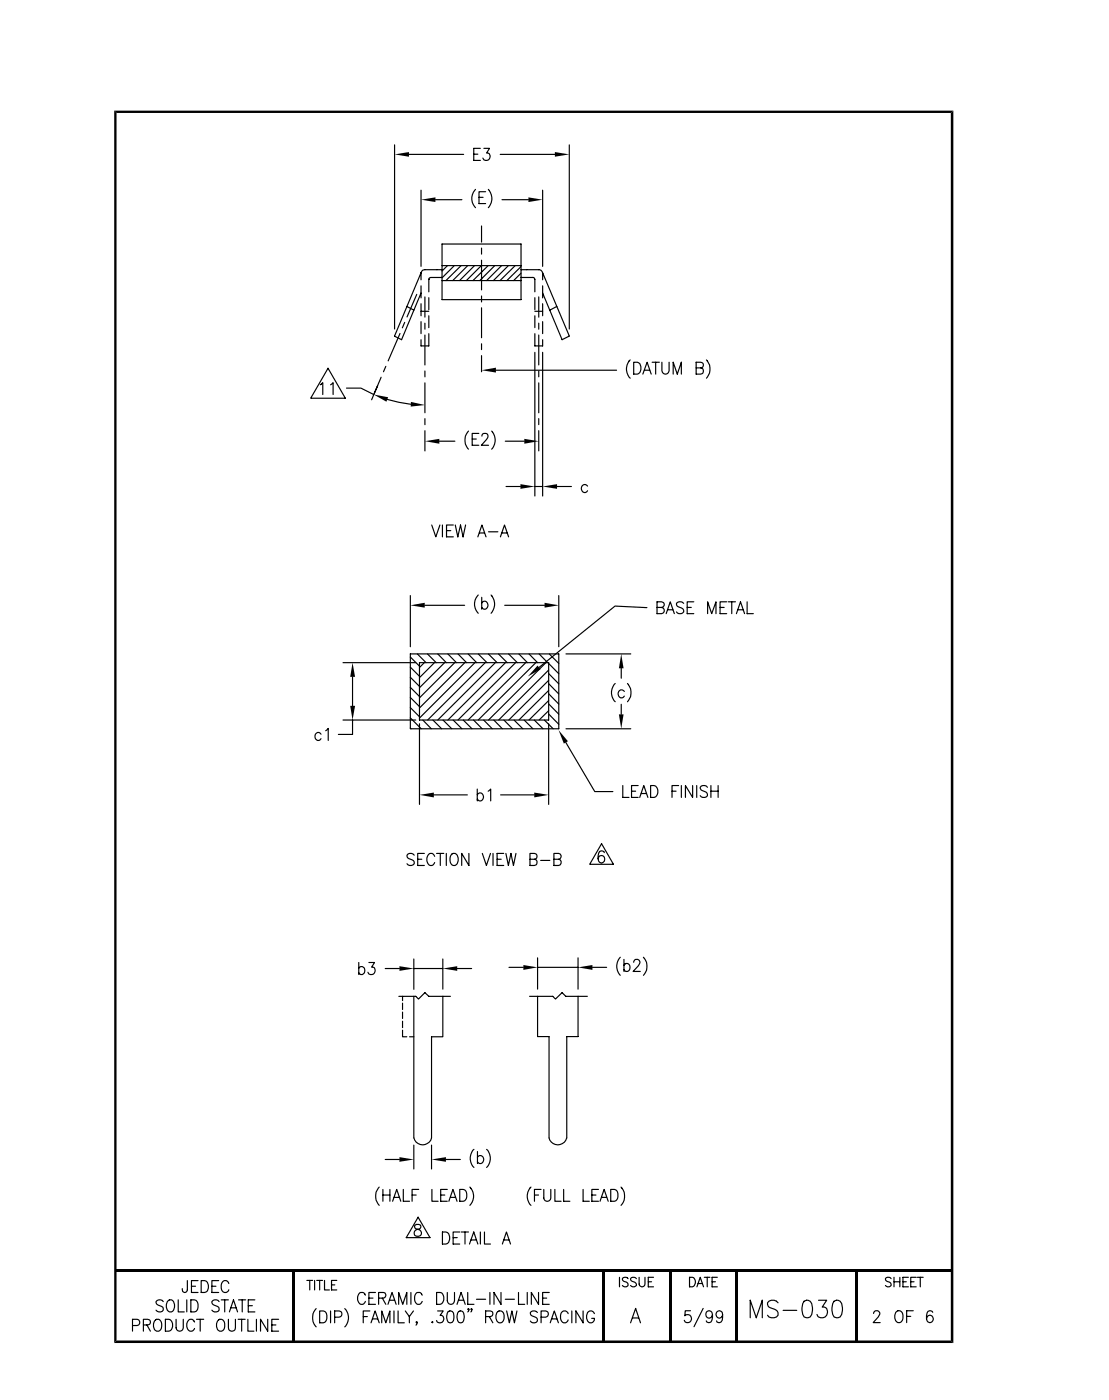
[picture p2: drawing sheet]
<svg xmlns="http://www.w3.org/2000/svg" width="241mm" height="305mm" viewBox="0 0 241 305" stroke-linecap="round" stroke-linejoin="round" font-family="sans-serif">
<g fill="none" stroke="#000" stroke-width=".25">
<path d="M85.9 31.5v40.1M89 33.6h11.9M103.1 33.6h.9M104.5 32.3h-1.4v2.6h1.4M105.3 32.3h1.2l-.6 1a.81 .81 0 0 1 .6 1.3 .81 .81 0 0 1-1.4-.2M108.8 33.6h11.9M123.9 31.5v40.1M91.6 41.4v16.6M91.6 59.6v1.3M91.6 59.4l-5.7 13.8M94.7 43.5h5.8M96.2 58.7h-3.9a.8 .8 0 0 0-.7 .9v-.2"/>
<path d="M96.2 57.8h17.2M96.2 53.1h17.2v12.1h-17.2zM97.4 57.8l-1.2 1.2M98.8 57.8l-2.6 2.7M100.3 57.8l-3.3 3.3M101.8 57.8l-3.3 3.3M103.3 57.8l-3.3 3.3M103.5 41.2a2.83 2.83 0 0 0 0 4M104.2 43h.9M104.7 57.8l-3.2 3.3M104.8 49.2v3.5M104.8 54v1.3"/>
<path d="M104.8 56.6v6.5M105.7 41.7h-1.5v2.6h1.5M106.2 57.8l-3.3 3.3M106.3 41.2a2.95 2.95 0 0 1 0 4M107.7 57.8l-3.3 3.3M109.1 57.8l-3.2 3.3M109.2 43.5h5.8M110.6 57.8l-3.2 3.3M112.1 57.8l-3.3 3.3M113.4 58.7h3.9l.4 .1 .4 .6v1.5M113.4 58l-3.1 3.1M113.4 59.5l-1.6 1.6"/>
<path d="M118.1 41.4v16.6M118.1 59.4l5.8 13.8M83.9 79.8l-.5 1.1M87 72.6l-2.5 6M88.1 70.2l-.6 1.2M88.5 66.7l1.5 .8M90.7 64.1l-2.1 4.9M91.6 62.2v2.7M91.6 66.1v2.6M91.6 70v2.6M91.6 63.8l-4.2 10.2-1.5-.8M91.6 67.8h1.7"/>
<path d="M92.5 64.6v4.4M92.5 70.4v1.3M92.5 72.9v6.6M93.3 60.8v2.7M93.3 64.8v2.6M93.3 68.7v2.6M93.3 72.6v2.7h-1.7v-1.3M96.2 60.4h-2.5l-.3 .2-.1 .2M96.2 61.1h17.2M104.8 64.4v1.3M104.8 67v6.5M104.8 74.8v1.3"/>
<path d="M104.8 77.4v3.5M113.4 60.4h2.6l.3 .2 .1 2.9M113.4 61l-.2 .1M116.4 72.6v2.7h1.7v-1.3M116.4 67.8h1.7M116.4 64.8v2.6M116.4 68.7v2.6M116.4 76.7v31.3M117.2 64.6v4.4M117.2 70.4v1.3M117.2 72.9v6.6M118.1 62.2v2.7"/>
<path d="M118.1 66.1v2.6M118.1 70v2.6M118.1 76.7v31.3M118.1 63.8l4.2 10.2 1.5-.8M121.2 66.7l-1.6 .8M137.1 78.4a2.83 2.83 0 0 0 0 3.9M137.9 78.9h.8a1.44 1.44 0 0 1 .8 1.3 1.44 1.44 0 0 1-.8 1.2h-.8zM141.9 78.9h1.6M142.7 78.9v2.5M144 78.9v1.8a.79 .79 0 0 0 .8 .8 .79 .79 0 0 0 .8-.8v-1.8M153.7 78.4a2.95 2.95 0 0 1 0 3.9M69.7 83.8l.5-.5v2.6"/>
<path d="M71.4 80.2l3.7 6.5h-7.5zM71.9 83.8l.6-.5v2.6M75.4 84.5h3.1l2.8 1.4M82.2 84l-.8 1.6M82.9 82.1l-2 4.9M84.2 87l5.2 1M92.5 80.8v1.2M92.5 83.4v6.5M92.5 91.1v1.4M92.5 93.8v4.4M95.6 96.1h3.4M101.9 93.9a2.9 2.9 0 0 0 0 3.9"/>
<path d="M102.7 95.6h.9M104.2 94.4h-1.5v2.5h1.5M104.9 95v-.4a.81 .81 0 0 1 1.1-.2l.1 .2a.96 .96 0 0 1-.3 1.1l-1.1 1.2h1.6M107 93.9a2.9 2.9 0 0 1 0 3.9M107.9 80.6h26.3M109.9 96.1h4.2M117.2 80.8v1.2M117.2 83.4v6.5M117.2 91.1v1.4M117.2 93.8v4.4M139.9 81.4l.9-2.5 .9 2.5M140.2 80.6h1.2"/>
<path d="M146.5 81.4v-2.5l.9 2.5 .9-2.5v2.5M151.5 80.1l1.3-.1 .2-.4v-.5l-.5-.2h-1v2.5h1a.69 .69 0 0 0 .6-.6 .69 .69 0 0 0-.6-.7M93.9 114.3l.9 2.6 .9-2.6M96.3 114.3v2.6M97.2 115.5h.9M98.6 114.3h-1.4v2.6h1.4M99.1 114.3l.5 2.6 .6-2.6 .6 2.6 .5-2.6M104 116.9l.9-2.6 .8 2.6M104.3 116h1.1M106.3 115.8h2M108.9 116.9l.9-2.6 .9 2.6M109.2 116h1.1"/>
<path d="M110.1 105.9h3.1M116.4 105.9h1.7M121.2 105.9h3.1M127.8 105.8a.84 .84 0 0 0-1.4 .3 .84 .84 0 0 0 1 1.1l.4-.4M89.3 129.7v11.1M92.4 131.8h8.7M104.1 129.5a2.83 2.83 0 0 0 0 4M104.8 131.3a.79 .79 0 0 1 1.2-.2 .79 .79 0 0 1 0 1.1 .67 .67 0 0 1-.6 .5 .67 .67 0 0 1-.6-.5M104.8 130v2.6M106.8 129.5a2.95 2.95 0 0 1 0 4M109.8 131.8h8.7M121.6 129.7v11.1"/>
<path d="M140.8 132.3l-7-.3-16.5 13.3M143 132.2h.9a.64 .64 0 0 0 .5-1l-.5-.2h-.9v2.6h.9a.68 .68 0 0 0 .6-.7 .68 .68 0 0 0-.6-.7M144.9 133.6l.9-2.6 .9 2.6M145.3 132.8h1.1M148.8 131.4a.87 .87 0 0 0-.9-.4 .87 .87 0 0 0-.7 .6l.4 .5a1.26 1.26 0 0 1 1.2 .8v.3a.95 .95 0 0 1-1.6 0M149.5 132.2h.9M151 131h-1.5v2.6h1.5M154 133.6v-2.6l.9 2.6 .9-2.6v2.6M156.7 132.2h.9M158.1 131h-1.4v2.6h1.4M158.5 131h1.5M159.2 131v2.6"/>
<path d="M160.2 133.6l.9-2.6 .9 2.6M160.6 132.8h1.1M162.6 131v2.6h1.3M69.8 159.9a.78 .78 0 0 0-1.1-.2 .78 .78 0 0 0-.1 1.1 .67 .67 0 0 0 .6 .4 .67 .67 0 0 0 .6-.4M70.9 159.1l.5-.5v2.6M74.6 144.3h15.9M74.6 156.8h15.9M76.7 156.8v3.1h-3.1M76.7 147.4v6.3M89.3 142.4h32.3v16.3h-32.3zM89.3 143l2 2M89.3 145.2l2 2"/>
<path d="M89.3 147.4l2 2M89.3 149.6l2 2M89.3 151.8l2 2M89.3 154.1l2 1.9M89.3 156.3l2.4 2.4M89.3 158.5l.2 .2M90.8 142.4l1.9 1.9M91.3 144.3h28.1v12.5h-28.1zM91.3 157.6v17.5M92 156.8l1.9 1.9M92.3 144.3l-1 1M93 142.4l1.9 1.9"/>
<path d="M94.2 156.8l1.9 1.9M94.5 144.3l-3.2 3.2M95.2 142.4l1.9 1.9M96.4 156.8l1.9 1.9M96.7 144.3l-5.4 5.4M97.5 142.4l1.8 1.9M98.6 156.8l1.9 1.9M98.9 144.3l-7.6 7.6M99.7 142.4l1.8 1.9M100.8 156.8l1.9 1.9M101.1 144.3l-9.8 9.8M101.9 142.4l1.8 1.9"/>
<path d="M103 156.8l1.9 1.9M103.3 144.3l-12 12M104.1 142.4l1.9 1.9M105.2 156.8l1.9 1.9M105.6 144.3l-12.6 12.5M106.3 142.4l1.9 1.9M107.4 156.8l1.9 1.9M107.8 144.3l-12.6 12.5M108.5 142.4l1.9 1.9M109.6 156.8l1.9 1.9M110 144.3l-12.5 12.5M110.7 142.4l1.9 1.9"/>
<path d="M111.8 156.8l1.9 1.9M112.2 144.3l-12.5 12.5M112.9 142.4l1.9 1.9M114 156.8l2 1.9M114.4 144.3l-12.5 12.5M115.1 142.4l1.9 1.9M116.2 156.8l2 1.9M116.6 144.3l-12.5 12.5M117.3 142.4l1.9 1.9M118.4 156.8l2 1.9M118.8 144.3l-12.5 12.5M119.4 157.6v17.5"/>
<path d="M119.4 145.9l-10.9 10.9M119.4 148.1l-8.7 8.7M119.4 150.3l-6.5 6.5M119.4 152.5l-4.3 4.3M119.4 154.7l-2.1 2.1M119.4 144.4l2.2 2.3M119.4 146.6l2.2 2.3M119.4 148.8l2.2 2.3M119.4 151l2.2 2.3M119.4 153.2l2.2 2.3M119.4 155.4l2.2 2.3M119.5 142.4l2.1 2"/>
<path d="M123.1 142.4h14.1M123.1 158.7h14.1M133.9 148.8a2.83 2.83 0 0 0 0 4M135.2 145.5v2.2M135.2 153.3v2.2M135.8 150.5a.84 .84 0 0 0-1.4 .3 .84 .84 0 0 0 1 1.1l.4-.3M136.5 148.8a2.95 2.95 0 0 1 0 4M94.4 173.1h7.3M103.8 173a.79 .79 0 0 1 1.2-.2 .79 .79 0 0 1 .1 1.2 .67 .67 0 0 1-.6 .4 .67 .67 0 0 1-.7-.4M103.8 171.8v2.6M106.2 172.3l.6-.5v2.6M108.9 173.1h7.3"/>
<path d="M123.1 161.6l6.3 10.7h3.9M135.5 171v2.6h1.4M137.4 172.3h.9M138.9 171h-1.5v2.6h1.5M139.2 173.6l.9-2.6 .9 2.6M139.5 172.8h1.2M141.6 171a1.38 1.38 0 0 1 1.5 .8 1.38 1.38 0 0 1-.4 1.7l-1.1 .1zM146.2 172.3h.9M147.7 171h-1.5v2.6M148.3 171v2.6M150.7 171v2.6l-1.6-2.6v2.6M151.6 171v2.6"/>
<path d="M153.9 171.4a.85 .85 0 0 0-.8-.4 .85 .85 0 0 0-.7 .6l.2 .4 .9 .4a.62 .62 0 0 1 .4 .6 .62 .62 0 0 1-.5 .6l-.8-.1-.2-.3M154.7 172.3h1.6M154.7 171v2.6M156.3 171v2.6M90.1 186.2a.85 .85 0 0 0-.8-.4 .85 .85 0 0 0-.7 .6l.4 .5a1.35 1.35 0 0 1 1.1 .8 .84 .84 0 0 1-.6 .7 .84 .84 0 0 1-.9-.4M90.9 187.1h.9M92.3 185.8h-1.4v2.6h1.4M94.6 186.4a.8 .8 0 0 0-1.3-.5 1.61 1.61 0 0 0 .3 2.5 .84 .84 0 0 0 1-.6M95 185.8h1.6M95.8 185.8v2.6M97.1 185.8v2.6M98.3 185.9a.77 .77 0 0 1 1.2 .3 1.67 1.67 0 0 1-.5 2.2 1.16 1.16 0 0 1-1.1-1.6z"/>
<path d="M102 185.8v2.6l-1.5-2.6v2.6M104.9 185.8l.9 2.6 .9-2.6M107.3 185.8v2.6M108.2 187.1h.9M109.6 185.8h-1.4v2.6h1.4M110.1 185.8l.5 2.6 .6-2.6 .5 2.6 .6-2.6M115.3 187.1l1.3-.2 .2-.3-.2-.7-1.3-.1v2.6l1.3-.1a.7 .7 0 0 0 .3-.7 .7 .7 0 0 0-.6-.5M117.6 187.3h2M120.5 187.1h1a.64 .64 0 0 0 .6-.7 .64 .64 0 0 0-.6-.6h-1v2.6h1a.69 .69 0 0 0 .6-.7 .69 .69 0 0 0-.6-.6M130.9 183.7l2.6 4.5h-5.2zM131.5 185.6a.66 .66 0 0 0-1-.2 2.19 2.19 0 0 0 0 2.3 .75 .75 0 0 0 1-.2 .75 .75 0 0 0-.2-1 .75 .75 0 0 0-1 .1l-.2 .4M78.1 210.8a.8 .8 0 0 1 1.1-.1 .8 .8 0 0 1 .1 1.1 .67 .67 0 0 1-.6 .4 .67 .67 0 0 1-.6-.4"/>
<path d="M78.1 209.5v2.7M80.3 209.5h1.2l-.6 1.1h.3a.83 .83 0 0 1 .2 1.3 .83 .83 0 0 1-1.3-.2M83.8 210.9h3.1M86.8 216.9h3.7l.6 .6 1.4-1.4 .8 .8h4.7M87.6 216.9v.9M87.6 218.4v1.4M90 216.9v30.8a1.98 1.98 0 0 0 2 1.6 1.98 1.98 0 0 0 1.9-1.6v-22h2.5v-8.8M90 208.8v6.6M90 210.9h6.4M96.4 208.8v6.5M99.5 210.9h3.1M110.7 210.6h3.2"/>
<path d="M115.2 216.9h5.1l.6 .6 1.4-1.4 .8 .8h4.7M117 216.9v8.8h2.5M117 208.5v6.8M117 210.6h8.8M125.8 208.5v6.8M125.8 216.9v8.8h-2.5M128.9 210.6h3.1M135 208.4a2.9 2.9 0 0 0 0 3.9M135.8 210.1a.72 .72 0 0 1 .9-.3 .72 .72 0 0 1 .4 .9 .69 .69 0 0 1-.5 .8 .69 .69 0 0 1-.8-.4M135.8 208.9v2.6M137.9 209.5l.4-.6 .7 .1a.78 .78 0 0 1-.1 1.3l-1.1 1.2h1.5M140 208.4a2.9 2.9 0 0 1 0 3.9"/>
<path d="M87.6 224.3v1.4h.9M87.6 220.3v1.4M87.6 222.3v1.4M89.1 225.7h.9M119.5 225.7v22a1.98 1.98 0 0 0 1.9 1.6 1.98 1.98 0 0 0 1.9-1.6v-22M82.5 258.4a2.95 2.95 0 0 0 0 4M83.3 259v2.5M83.8 252.4h3.1M84.8 259v2.5M87.8 259v2.5h1.3M90 249.3v5.2M91.1 259h-1.4v2.5"/>
<path d="M93.9 249.3v5.2M94 259v2.5h1.3M97 252.4h3.2M97.3 259h-1.4v2.5h1.4M100 259a1.35 1.35 0 0 1 1.5 .6 1.35 1.35 0 0 1-.2 1.6l-.5 .3h-.8zM102.2 258.4a2.83 2.83 0 0 1 0 4M103.1 250.2a2.78 2.78 0 0 0 0 4M103.9 251.9a.84 .84 0 0 1 1.4 .3 .84 .84 0 0 1-.9 1.1l-.5-.4M103.9 250.7v2.6M105.9 250.2a2.78 2.78 0 0 1 0 4M115.5 258.4a2.83 2.83 0 0 0 0 4M117.7 259h-1.4v2.5"/>
<path d="M118.3 259v1.8a.76 .76 0 0 0 .8 .7 .76 .76 0 0 0 .7-.7v-1.8M120.7 259v2.5h1.4M122.6 259v2.5h1.4M126.9 259v2.5h1.3M130.2 259h-1.4v2.5h1.4M132.9 259a1.35 1.35 0 0 1 1.5 .6 1.35 1.35 0 0 1-.2 1.6l-.5 .3h-.8zM135.1 258.4a2.95 2.95 0 0 1 0 4M40.8 278.8l-.2 2.4a.56 .56 0 0 1-.8 0l-.1-.7M43.1 278.8h-1.4v2.6h1.4M43.8 278.8a1.35 1.35 0 0 1 1.5 .9 1.35 1.35 0 0 1-.8 1.7h-.7zM47.6 278.8h-1.5v2.6h1.5M49.8 279.4a.84 .84 0 0 0-1-.6 .84 .84 0 0 0-.7 1 1.13 1.13 0 0 0 1.1 1.6l.5-.3 .1-.3"/>
<path d="M66.8 278.8h1.2M67.4 278.8v2M68.5 278.8v2M68.9 278.8h1.3M69.6 278.8v2M70.6 278.8v2h1.1M72.1 279.7h.8M73.3 278.8h-1.2v2h1.2M83.3 260.2h1.5M85.4 261.5l.9-2.5 .9 2.5M85.8 260.7h1.1M89.7 260.2h.9"/>
<path d="M90.3 266.7a.52 .52 0 0 0 .3 .8 .91 .91 0 0 1 .9 .5 .91 .91 0 0 1-.1 1 .87 .87 0 0 1-1.3-.4 .95 .95 0 0 1 1.1-1.1 .52 .52 0 0 0 .2-.8l-.3-.1zM91 265l2.6 4.5h-5.2zM95.9 260.2h.9M96.3 268.2h.7a1.45 1.45 0 0 1 .9 1.3 1.45 1.45 0 0 1-.9 1.3h-.7zM97.7 261.5l.9-2.5 .8 2.5M98 260.7h1.1M98.6 269.5h.9M100 268.2h-1.4v2.6h1.4M100.4 268.2h1.5M101.2 268.2v2.6M102.2 270.8l.9-2.6 .9 2.6M102.5 270h1.1"/>
<path d="M104.5 268.2v2.6M105.4 268.2v2.6h1.3M109.3 270.8l.9-2.6 .9 2.6M109.6 270h1.1M116.3 260.2h.9M128.8 260.2h.9M130.6 261.5l.8-2.5 .9 2.5M130.9 260.7h1.1M134.8 278.1v2.1M136.7 278.4a.68 .68 0 0 0-.7-.3 .68 .68 0 0 0-.6 .5l.4 .4 .7 .3a.51 .51 0 0 1 .1 .5 .51 .51 0 0 1-.4 .4h-.3l-.5-.3M138.5 278.4a.71 .71 0 0 0-.7-.3 .71 .71 0 0 0-.6 .5l.2 .2 .7 .3 .4 .5a.69 .69 0 0 1-.6 .6 .69 .69 0 0 1-.7-.3M139.1 278.1v1.5a.64 .64 0 0 0 .6 .6 .64 .64 0 0 0 .6-.6v-1.5"/>
<path d="M141.1 279.1h.7M142.2 278.1h-1.1v2.1h1.1M150 278.1a1.06 1.06 0 0 1 1.3 1 1.06 1.06 0 0 1-1.3 1.1zM151.9 279.4h.9M153.2 278.1h1.3M153.9 278.1v2.1M154.9 279.1h.8M156.1 278.1h-1.2v2.1h1.2M193.9 278.4a.67 .67 0 0 0-.7-.3 .67 .67 0 0 0-.5 .5l.3 .4 .7 .3a.51 .51 0 0 1 .2 .5 .51 .51 0 0 1-.4 .4h-.4l-.4-.3M194.5 278.1v2.1M194.5 279.1h1.3M195.8 278.1v2.1"/>
<path d="M196.5 279.1h.7M197.7 278.1h-1.2v2.1h1.2M198.2 279.1h.7M199.3 278.1h-1.1v2.1h1.1M199.6 278.1h1.3M200.2 278.1v2.1M28.8 288.6h1a.69 .69 0 0 0 .6-.7 .69 .69 0 0 0-.6-.7h-1v2.6M31.2 288.5l1.3-.2 .2-.3-.1-.5-.4-.3h-1v2.6M32 288.5l.7 1.3M33.6 287.6l.5-.4a1.16 1.16 0 0 1 1.1 1.6 .88 .88 0 0 1-.6 .9 .88 .88 0 0 1-1-.2 1.91 1.91 0 0 1 0-1.9zM35.5 283.4a.85 .85 0 0 0-.9-.4 .85 .85 0 0 0-.6 .6 1.55 1.55 0 0 0 1.3 .9 .63 .63 0 0 1 0 1 1.03 1.03 0 0 1-1.3-.3M36 287.2a1.38 1.38 0 0 1 1.5 .8 1.38 1.38 0 0 1-.4 1.7l-1.1 .1z"/>
<path d="M36.4 283.4a.76 .76 0 0 1 1.4 0 1.67 1.67 0 0 1-.5 2.2h-.4a1.48 1.48 0 0 1-.5-2.2zM38.3 287.2v1.9a.79 .79 0 0 0 .8 .7 .79 .79 0 0 0 .8-.7v-1.9M38.8 283v2.6h1.3M40.6 283v2.6M41.5 283a1.38 1.38 0 0 1 1.5 .6 1.38 1.38 0 0 1-.1 1.6l-.6 .4h-.8zM41.7 280h.8M42.3 287.8a.81 .81 0 0 0-1.2-.4 1.56 1.56 0 0 0 .2 2.4 .86 .86 0 0 0 1-.6M42.8 287.2h1.5M43.6 287.2v2.6M46.1 280h.9M47.3 287.6a.85 .85 0 0 1 1.1-.3 .85 .85 0 0 1 .5 .9 1.13 1.13 0 0 1-1.1 1.6 1.6 1.6 0 0 1-.5-2.2zM47.7 283.4a.85 .85 0 0 0-.9-.4 .85 .85 0 0 0-.7 .6 1.55 1.55 0 0 0 1.4 .9 .63 .63 0 0 1 0 1 1 1 0 0 1-1.4-.3"/>
<path d="M48.1 283h1.6M48.9 283v2.6M49.7 287.2v1.9a.76 .76 0 0 0 .8 .7 .76 .76 0 0 0 .7-.7v-1.9M49.9 285.6l.9-2.6 .9 2.6M50.2 284.7h1.2M51.8 287.2h1.5M51.9 283h1.6M52.6 287.2v2.6M52.7 283v2.6M53.9 287.2v2.6h1.3M54 284.3h.9M55.5 283h-1.5v2.6h1.5"/>
<path d="M55.8 287.2v2.6M58.3 287.2v2.6l-1.6-2.6v2.6M59.1 288.5h.9M60.6 287.2h-1.5v2.6h1.5M68.8 284.9a2.95 2.95 0 0 0 0 4M69.6 285.4a1.35 1.35 0 0 1 1.4 .6 1.35 1.35 0 0 1-.1 1.6l-.5 .4h-.8zM71.9 285.4v2.6M72.8 286.8h1a.68 .68 0 0 0 .6-.7 .68 .68 0 0 0-.6-.7h-1v2.6M75 284.9a2.83 2.83 0 0 1 0 4M79 286.6h.9M79.5 282a.87 .87 0 0 0-1-.6 .87 .87 0 0 0-.7 1 1.2 1.2 0 0 0 1.2 1.6l.5-.7M80.3 282.6h.9"/>
<path d="M80.5 285.4h-1.5v2.6M80.7 288l.9-2.6 .9 2.6M81.1 287.1h1.1M81.7 281.4h-1.4v2.6h1.4M82.4 282.6h1a.62 .62 0 0 0 .6-.6 .62 .62 0 0 0-.6-.6h-1v2.6M83.1 288v-2.6l.8 2.6 .9-2.6v2.6M83.2 282.6l.7 1.4M84.4 284l.9-2.6 .9 2.6M84.8 283.1h1.1M85.7 285.4v2.6M86.6 285.4v2.6h1.4M86.7 284v-2.6l.9 2.6 .9-2.6v2.6"/>
<path d="M88.2 285.4l.9 1.2M89.1 286.6v1.4M89.4 281.4v2.6M90 285.4l-.9 1.2M90.8 287.9l-.2 .1-.1-.1 .1-.2a.49 .49 0 0 1-.1 .8M91.9 282a.85 .85 0 0 0-1-.6 .85 .85 0 0 0-.7 1 1.16 1.16 0 0 0 1.1 1.6l.6-.7M94 287.9l.1-.2 .1 .2-.1 .1zM95 281.4h.8a1.41 1.41 0 0 1 .8 1.3 1.41 1.41 0 0 1-.8 1.3h-.8zM95.2 285.4h1.2l-.6 1a.81 .81 0 0 1 .6 1.3 .81 .81 0 0 1-1.4-.2M97.3 281.4v1.8a.78 .78 0 0 0 .8 .8 .78 .78 0 0 0 .8-.8v-1.8M97.5 285.5a.77 .77 0 0 1 1.2 .4 2.47 2.47 0 0 1-.3 2l-.5 .1a1.49 1.49 0 0 1-.6-2.1zM99.4 284l.9-2.6 .9 2.6"/>
<path d="M99.8 285.5a.72 .72 0 0 1 1.1 .4 2.26 2.26 0 0 1-.2 2l-.6 .1a1.49 1.49 0 0 1-.5-2.1zM99.8 283.1h1.1M101.8 281.4v2.6h1.3M102 285l-.1 .2-.1-.2 .1-.1 .1 .1-.2 .6M102.6 285.2l.1-.2-.1 .2-.2-.2 .2-.1 .1 .4-.3 .3M103.7 282.9h2M105.7 286.6l1.3-.1 .2-.4-.1-.5-.4-.2h-1v2.6M106.5 286.6l.7 1.4M106.6 281.4v2.6M108.1 285.7a.87 .87 0 0 1 1.1-.2 .87 .87 0 0 1 .5 .9 1.16 1.16 0 0 1-1.1 1.6 1.65 1.65 0 0 1-.5-2.3zM109 281.4v2.6l-1.5-2.6v2.6M109.9 282.9h2"/>
<path d="M110.2 285.4l.6 2.6 .6-2.6 .5 2.6 .6-2.6M112.8 281.4v2.6h1.4M114.7 281.4v2.6M116.9 285.7a.84 .84 0 0 0-.8-.3 .84 .84 0 0 0-.7 .6l.2 .4 .9 .4a.63 .63 0 0 1 .4 .6 .63 .63 0 0 1-.5 .6l-.8-.1-.2-.3M117.2 281.4v2.6l-1.6-2.6v2.6M117.7 286.8h1a.69 .69 0 0 0 .6-.7 .69 .69 0 0 0-.6-.7h-1v2.6M118.1 282.6h.9M119.5 281.4h-1.4v2.6h1.4M119.7 288l.9-2.6 .9 2.6M120.1 287.1h1.1M123.6 286a.85 .85 0 0 0-1-.6 .85 .85 0 0 0-.6 1 1.16 1.16 0 0 0 1.1 1.6l.5-.6M124.4 285.4v2.6"/>
<path d="M126.9 285.4v2.6l-1.6-2.6v2.6M129.3 286a.82 .82 0 0 0-.6-.6 .82 .82 0 0 0-.9 .3 1.65 1.65 0 0 0 .5 2.3 .83 .83 0 0 0 1-1h-.6M137.2 288l1.1-3.1 1.1 3.1M137.6 286.9h1.3M150.2 285.4h-1.1l-.1 1.1a.84 .84 0 0 1 1.3 0 .84 .84 0 0 1-.2 1.2 .84 .84 0 0 1-1.2-.3M151.6 280.2l.8-2.1 .7 2.1M153 284.9l-2 3.9M155 286.2a.76 .76 0 0 1-.9 .7 .76 .76 0 0 1-.5-1.1 .76 .76 0 0 1 1.1-.3 1.93 1.93 0 0 1 0 2.3 .66 .66 0 0 1-1-.2M157.2 286.2a.76 .76 0 0 1-1.1 .6 .76 .76 0 0 1 0-1.3 .71 .71 0 0 1 1 .2 2.68 2.68 0 0 1-.2 2.1 .61 .61 0 0 1-1-.2M163.2 286.9v-3.8l1.3 3.8 1.4-3.8v3.8M169.3 283.6a1.41 1.41 0 0 0-2.3 0 .93 .93 0 0 0 .6 1.1 1.77 1.77 0 0 1 1.7 1.1v.5a1.41 1.41 0 0 1-2.3 0M170.4 285.3h3"/>
<path d="M175 283.3a1.04 1.04 0 0 1 1.6 .5 3.4 3.4 0 0 1-.3 2.9 1.05 1.05 0 0 1-1.6-.5 3.5 3.5 0 0 1 .3-2.9zM178.1 283.1h1.8l-1 1.5h.5a1.21 1.21 0 0 1 .3 1.9 1.21 1.21 0 0 1-1.9-.3M181.5 283.3a1.04 1.04 0 0 1 1.6 .5 3.4 3.4 0 0 1-.3 2.9 1.05 1.05 0 0 1-1.6-.5 3.5 3.5 0 0 1 .3-2.9zM190.1 286l.2-.5 .2-.1a.75 .75 0 0 1 .9 .4l-.3 .9-1.1 1.3h1.5M194.9 285.7a.87 .87 0 0 1 1-.3 .87 .87 0 0 1 .6 .9 1.16 1.16 0 0 1-1.1 1.7 1.6 1.6 0 0 1-.5-2.3zM197.3 286.6h.9M198.7 285.4h-1.4v2.6M202.9 285.7a.69 .69 0 0 0-1-.2 1.6 1.6 0 0 0 .4 2.5 .76 .76 0 0 0 .8-.7 .76 .76 0 0 0-.7-.9 .76 .76 0 0 0-.8 .7"/>
</g>
<g fill="#000">
<path d="M24.8 24.1h182.6l-.5 .5h-181.5zM85.9 33.6l3.1-.5v1zM120.7 33.1l3.2 .5-3.2 .5zM206.9 24.6l.5-.5v268.3l-.5-.6zM91.6 43.5l3.1-.5v1zM115 43l3.1 .5-3.1 .5zM81.3 85.9l3.2 .6-.4 1zM89.4 87.5l3.1 .7-3.1 .3zM92.5 96.1l3.1-.6v1.1zM104.8 80.6l3.1-.5v1zM114.1 95.5l3.1 .6-3.1 .5zM113.2 105.4l3.2 .5-3.2 .5z"/>
<path d="M118.1 105.9l3.1-.5v1zM89.3 131.8l3.1-.6v1.1zM118.5 131.2l3.1 .6-3.1 .5zM76.7 144.3l.6 3.1h-1.1zM76.2 153.7h1.1l-.6 3.1zM117 144.9l.6 .8-2.7 1.6zM134.7 155.5h1l-.5 3.2zM135.2 142.4l.5 3.1h-1zM91.3 173.1l3.1-.5v1zM116.2 172.6l3.2 .5-3.2 .5zM121.5 159l2.1 2.4-.9 .5zM86.9 210.4l3.1 .5-3.1 .5z"/>
<path d="M96.4 210.9l3.1-.5v1zM113.9 210.1l3.1 .5-3.1 .6zM125.8 210.6l3.1-.5v1.1zM86.9 251.9l3.1 .5-3.1 .5zM93.9 252.4l3.1-.5v1zM25.1 276.3h182v.5h-182zM63.5 276.5h.5v15.6h-.5zM130.9 276.5h.6v15.6h-.6zM145.5 276.5h.5v15.6h-.5zM160.1 276.5h.5v15.6h-.5zM186.1 276.5h.5v15.6h-.5zM24.8 24.1l.6 .5v267.2l-.6 .6z"/>
<path d="M25.4 291.8h181.5l.5 .6h-182.6z"/>
</g>
</svg>
